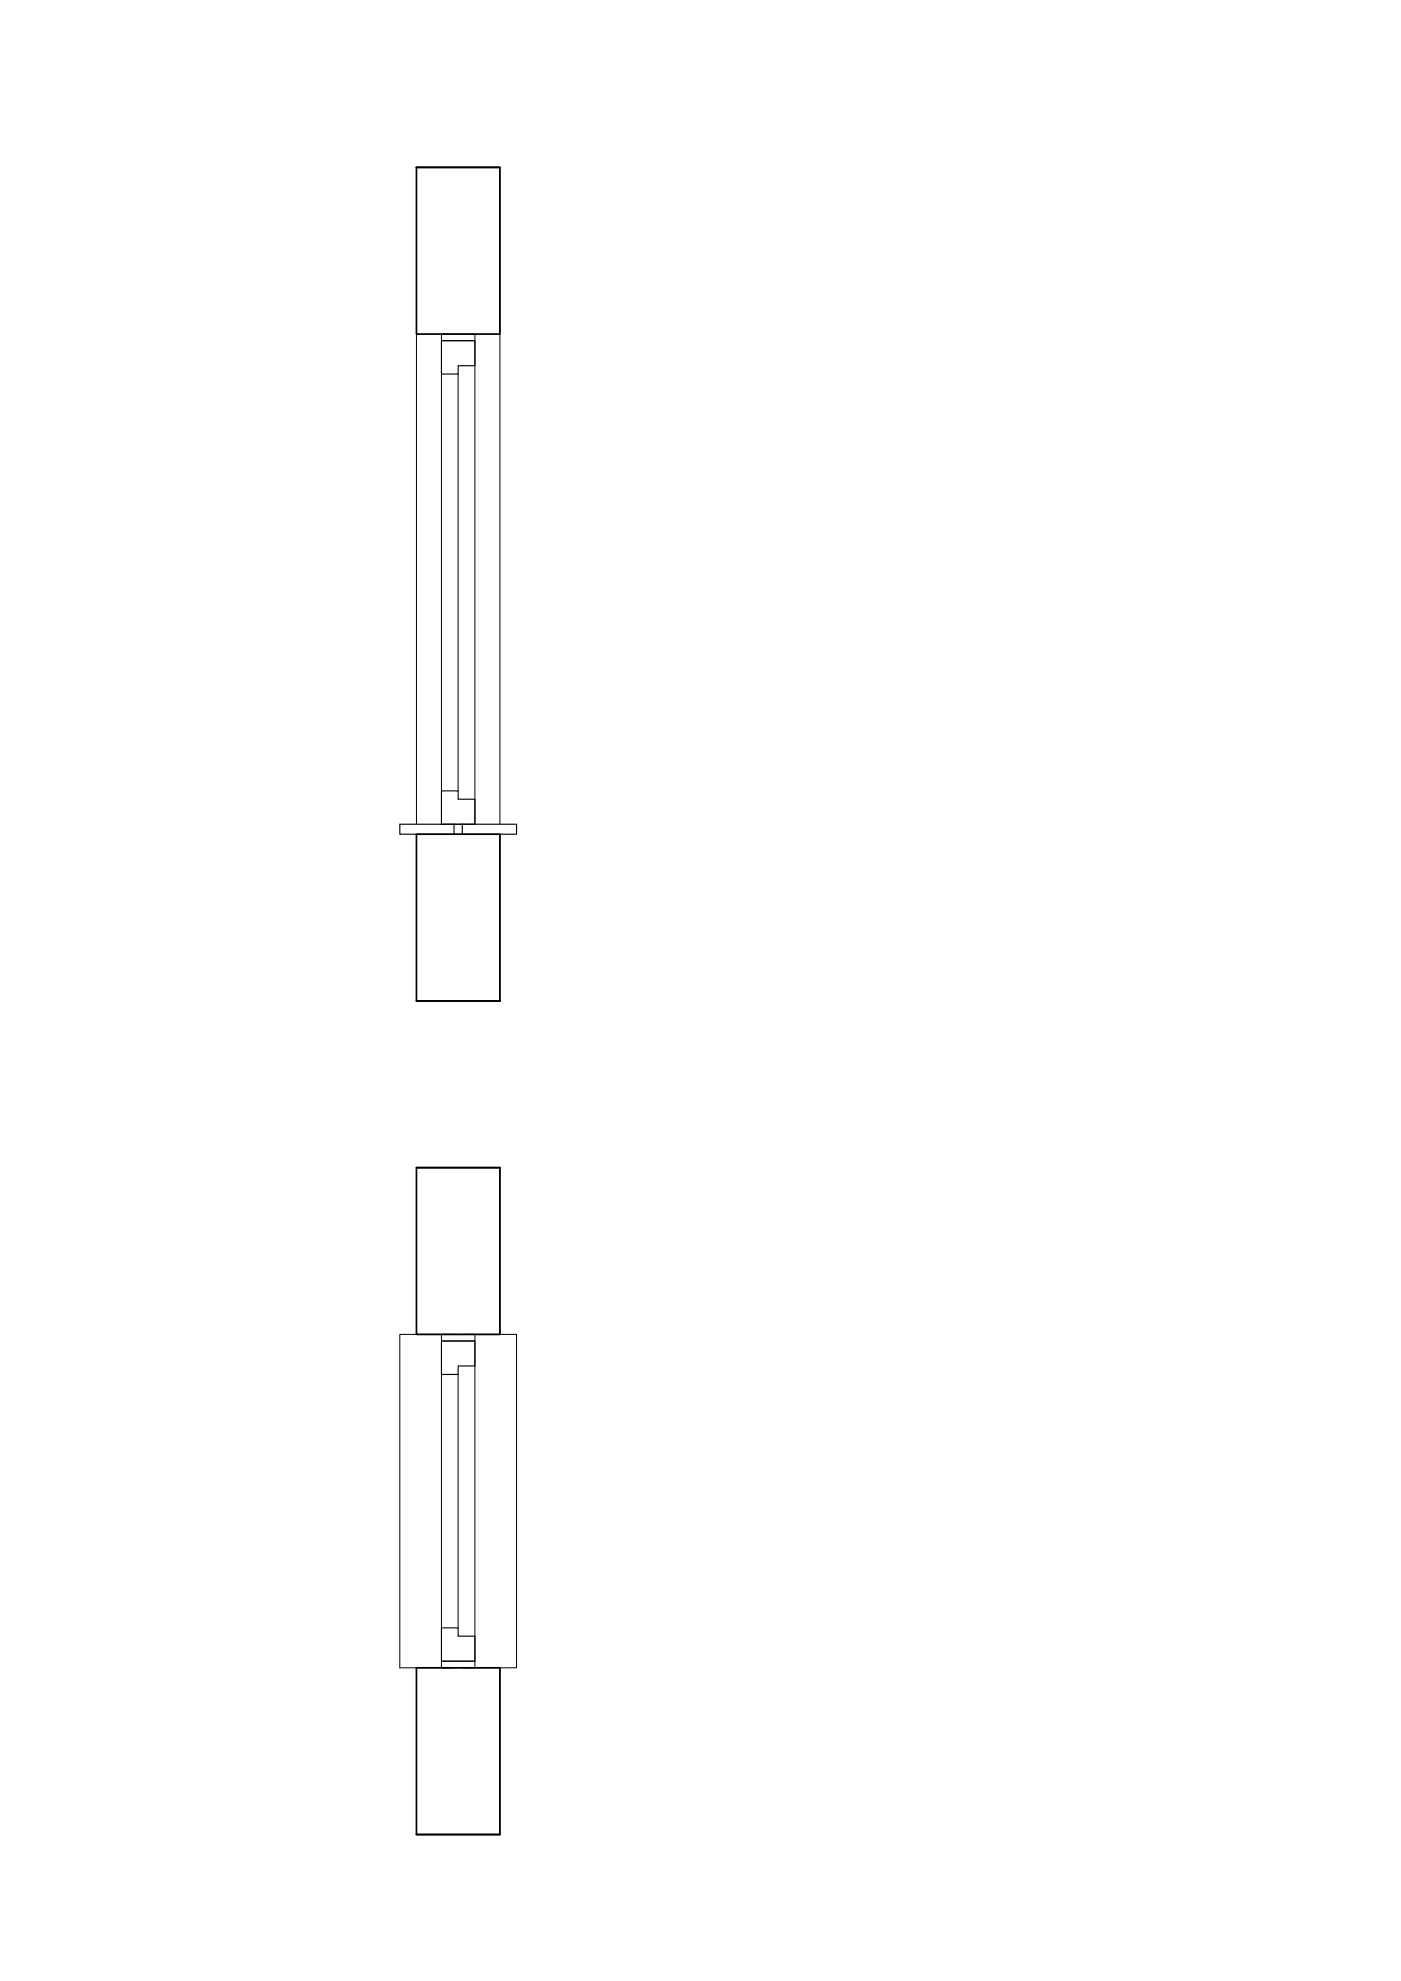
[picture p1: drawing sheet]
<svg xmlns="http://www.w3.org/2000/svg" width="420mm" height="594mm" viewBox="0 0 420 594" stroke-linecap="round" stroke-linejoin="round" font-family="sans-serif">
<!-- layer: controtelaio -->
<path d="M132.4 100.2h10v2h-10zM136.2 250.2h2.5M132.4 400.2h10v2h-10zM132.4 498.2h10v2h-10z" fill="none" stroke="#000" stroke-width=".3"/>
<!-- layer: linee sezionate -->
<path d="M124.9 50.2h25v50h-25zM124.9 50.2h25M124.9 250.2h25v50h-25zM124.9 300.2h25M124.9 350.2h25v50h-25zM124.9 350.2h25M124.9 500.2h25v49.9h-25z" fill="none" stroke="#000" stroke-width=".51"/>
<!-- layer: infisso -->
<g fill="none" stroke="#000" stroke-width=".3">
<path d="M124.9 50.2v197M149.9 50.2v197M132.4 102.2v145M137.4 112.2v125M142.4 102.2v145M124.9 250.2v50M136.2 247.2h2.5M149.9 250.2v50M124.9 350.2v50M149.9 350.2v50M137.4 412.2v76M124.9 500.2v49.9"/>
<path d="M149.9 500.2v49.9"/>
</g>
<!-- layer: lastre -->
<path d="M132.4 402.2v96M136.2 400.2h-16.3v100h16.3M138.7 400.2h16.2v100h-16.2M142.4 402.2v96" fill="none" stroke="#000" stroke-width=".3"/>
<path d="M119.9 247.2h16.3v3h-16.3zM138.7 247.2h16.2v3h-16.2z" fill="none" stroke="#000" stroke-width=".34"/>
<!-- layer: telaio -->
<path d="M132.4 102.2h10v7.5h-5v2.5h-5zM132.4 237.2h5v2.5h5v7.5h-10zM132.4 402.2h10v7.4h-5v2.6h-5zM132.4 488.2h5v2.5h5v7.5h-10z" fill="none" stroke="#000" stroke-width=".34"/>
<!-- layer: 0 -->
<path d="M6.3 18.9h407.4v556.6h-407.4z" fill="none" stroke="#fff" stroke-width=".3"/>
</svg>
